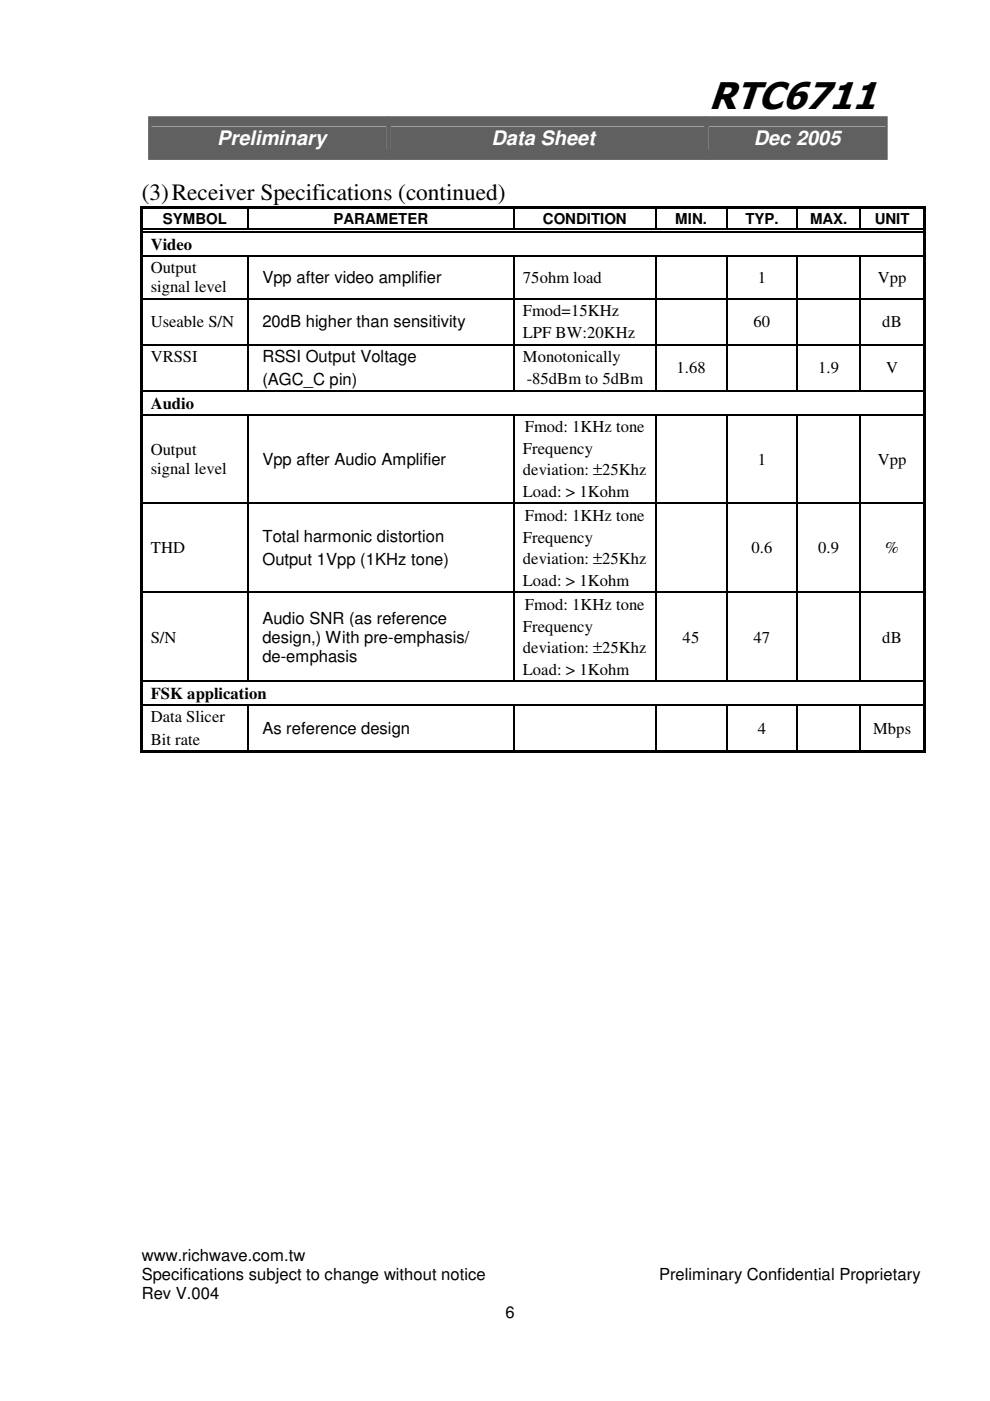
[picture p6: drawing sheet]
<svg xmlns="http://www.w3.org/2000/svg" width="210mm" height="297mm" viewBox="0 0 210 297" stroke-linecap="round" stroke-linejoin="round" font-family="sans-serif">
<defs><g id="words">
<text font-size="8.2" x="150.3" y="23">RTC6711</text>
<text font-size="5" x="30.1" y="42.5">(3)Receiver Specifications (continued)</text>
<g font-size="4.2" fill="#fff">
<text x="46.1" y="30.8">Preliminary</text>
<text x="104.2" y="30.8">Data Sheet</text>
<text x="159.8" y="30.8">Dec 2005</text>
</g>
<g font-size="3.5">
<text x="32" y="53">Video</text>
<text x="32" y="57.9">Output</text>
<text x="55.6" y="59.9">Vpp after video amplifier</text>
<text x="110.9" y="59.9">75ohm load</text>
<text x="160.7" y="59.9">1</text>
<text x="186.1" y="59.9">Vpp</text>
<text x="32" y="62">signal level</text>
<text x="32" y="69.3">Useable S/N</text>
<text x="55.6" y="69.4">20dB higher than sensitivity</text>
<text x="110.9" y="67">Fmod=15KHz</text>
<text x="110.9" y="71.7">LPF BW:20KHz</text>
<text x="159.8" y="69.3">60</text>
<text x="187.1" y="69.3">dB</text>
<text x="32" y="76.8">VRSSI</text>
<text x="55.6" y="76.8">RSSI Output Voltage</text>
<text x="110.9" y="76.8">Monotonically</text>
<text x="55.6" y="81.6">(AGC_C pin)</text>
<text x="111.7" y="81.5">-85dBm to 5dBm</text>
<text x="143.4" y="79.1">1.68</text>
<text x="173.5" y="79.1">1.9</text>
<text x="187.9" y="79.1">V</text>
<text x="32" y="86.6">Audio</text>
<text x="111.3" y="91.6">Fmod: 1KHz tone</text>
<text x="32" y="96.5">Output</text>
<text x="32" y="100.5">signal level</text>
<text x="55.6" y="98.6">Vpp after Audio Amplifier</text>
<text x="110.9" y="96.3">Frequency</text>
<text x="110.9" y="100.6">deviation: ±25Khz</text>
<text x="160.7" y="98.5">1</text>
<text x="186.1" y="98.5">Vpp</text>
<text x="110.9" y="105.4">Load: &gt; 1Kohm</text>
<text x="111.3" y="110.4">Fmod: 1KHz tone</text>
<text x="32" y="117.3">THD</text>
<text x="55.6" y="115">Total harmonic distortion</text>
<text x="55.6" y="119.8">Output 1Vpp (1KHz tone)</text>
<text x="110.9" y="115.2">Frequency</text>
<text x="110.9" y="119.5">deviation: ±25Khz</text>
<text x="159.3" y="117.3">0.6</text>
<text x="173.5" y="117.3">0.9</text>
<text x="187.7" y="117.3">%</text>
<text x="110.9" y="124.2">Load: &gt; 1Kohm</text>
<text x="111.3" y="129.3">Fmod: 1KHz tone</text>
<text x="32" y="136.2">S/N</text>
<text x="55.6" y="132.2">Audio SNR (as reference</text>
<text x="55.6" y="136.3">design,) With pre-emphasis/</text>
<text x="110.9" y="134">Frequency</text>
<text x="144.7" y="136.2">45</text>
<text x="159.8" y="136.2">47</text>
<text x="187.1" y="136.2">dB</text>
<text x="55.6" y="140.4">de-emphasis</text>
<text x="110.9" y="138.4">deviation: ±25Khz</text>
<text x="110.9" y="143.1">Load: &gt; 1Kohm</text>
<text x="32" y="148.3">FSK application</text>
<text x="32" y="153.2">Data Slicer</text>
<text x="55.6" y="155.6">As reference design</text>
<text x="160.7" y="155.5">4</text>
<text x="185.1" y="155.5">Mbps</text>
<text x="32" y="157.9">Bit rate</text>
<text x="30.1" y="267.3">www.richwave.com.tw</text>
<text x="30.1" y="271.4">Specifications subject to change without notice</text>
<text x="30.1" y="275.4">Rev V.004</text>
<text x="139.7" y="271.4">Preliminary Confidential Proprietary</text>
<text x="107.2" y="279.5">6</text>
</g>
<g font-size="3.2">
<text x="34.5" y="47.4">SYMBOL</text>
<text x="70.7" y="47.4">PARAMETER</text>
<text x="115.1" y="47.4">CONDITION</text>
<text x="143.2" y="47.4">MIN.</text>
<text x="158" y="47.4">TYP.</text>
<text x="171.7" y="47.4">MAX.</text>
<text x="185.5" y="47.4">UNIT</text>
</g>
</g></defs>
<g fill="#606060">
<path d="M31.4 24.6h51v9.3h-51z"/>
<path d="M32.1 26.8h49.8v4.9h-49.8z"/>
<path d="M82.1 24.6h67.7v9.3h-67.7z"/>
<path d="M82.9 26.8h66.4v4.9h-66.4z"/>
<path d="M149.5 24.6h38.7v9.3h-38.7z"/>
<path d="M150.3 26.8h37.4v4.9h-37.4z"/>
</g>
<g fill="#fff">
<path d="M30.1 264.1h165.1v4h-165.1z"/>
<path d="M30.1 268.1h165.1v4h-165.1z"/>
<path d="M30.1 272.2h16.4v4h-16.4z"/>
<path d="M107.2 276.2h1.9v4h-1.9z"/>
<path d="M36.4 37.8h70.8v5.8h-70.8z"/>
<path d="M34.5 44.4h13.6v3.8h-13.6z"/>
<path d="M70.7 44.4h20.1v3.8h-20.1z"/>
<path d="M115.1 44.4h17.8v3.8h-17.8z"/>
<path d="M143.2 44.4h6.7v3.8h-6.7z"/>
<path d="M158 44.4h7.1v3.8h-7.1z"/>
<path d="M171.7 44.4h8v3.8h-8z"/>
<path d="M185.5 44.4h7.4v3.8h-7.4z"/>
</g>
<g fill="#000">
<path d="M29.8 43.6h.5v.6h-.5zM29.8 44.2h.5v4.3h-.5zM30.3 43.6h22.2v.6h-22.2zM52.5 44.2h.2zM52.5 43.6h.5v.6h-.5zM53 43.6h55.8v.6h-55.8zM108.8 44.2h.3zM108.8 43.6h.5v.6h-.5zM109.3 43.6h29.6v.6h-29.6zM138.9 44.2h.2zM138.9 43.6h.5v.6h-.5zM139.4 43.6h14.5v.6h-14.5z"/>
<path d="M153.9 44.2h.3zM153.9 43.6h.5v.6h-.5zM154.4 43.6h14.6v.6h-14.6zM169 44.2h.2zM169 43.6h.5v.6h-.5zM169.5 43.6h12.7v.6h-12.7zM182.2 44.2h.3zM182.2 43.6h.5v.6h-.5zM182.7 43.6h13v.6h-13zM195.7 43.6h.6v.6h-.6zM195.7 44.2h.6v4.3h-.6z"/>
</g>
<path d="M52.6 44.2v4.3M109 44.2v4.3M139 44.2v4.3M154.1 44.2v4.3M169.1 44.2v4.3M182.3 44.2v4.3" fill="none" stroke="#000" stroke-width=".25"/>
<path d="M32 49.6h8.8v4.1h-8.8z" fill="#fff"/>
<g fill="#000">
<path d="M29.8 48.5h.5v.8h-.5zM29.8 49.3h.5v4.8h-.5zM52.5 48.5h.8v.3h-.8zM52.5 49h.8v.3h-.8zM108.8 48.5h.8v.3h-.8zM108.8 49h.8v.3h-.8zM138.9 48.5h.8v.3h-.8zM138.9 49h.8v.3h-.8zM153.9 48.5h.8v.3h-.8zM153.9 49h.8v.3h-.8zM169 48.5h.7v.3h-.7zM169 49h.7v.3h-.7z"/>
<path d="M182.2 48.5h.8v.3h-.8zM182.2 49h.8v.3h-.8zM195.7 48.5h.6v.8h-.6zM195.7 49.3h.6v4.8h-.6z"/>
</g>
<g fill="none" stroke="#000" stroke-width=".25">
<path d="M30.3 48.6h22.2M30.3 49.1h22.2M53.3 48.6h55.5M53.3 49.1h55.5M109.6 48.6h29.3M109.6 49.1h29.3M139.7 48.6h14.2M139.7 49.1h14.2M154.7 48.6h14.3M154.7 49.1h14.3M169.7 48.6h12.5M169.7 49.1h12.5"/>
<path d="M183 48.6h12.7M183 49.1h12.7"/>
</g>
<g fill="#fff">
<path d="M32 54.6h9.7v4.1h-9.7z"/>
<path d="M32 58.7h16.1v4.1h-16.1z"/>
<path d="M55.6 56.7h38v4h-38z"/>
<path d="M110.9 56.6h16.7v4.1h-16.7z"/>
<path d="M160.7 56.6h1.7v4.1h-1.7z"/>
<path d="M186.1 56.6h6.1v4.1h-6.1z"/>
</g>
<path d="M29.8 54.1h.5v.2h-.5zM52.5 54.1h.2v.2h-.2zM108.8 54.1h.3v.2h-.3zM138.9 54.1h.2v.2h-.2zM153.9 54.1h.3v.2h-.3zM169 54.1h.2v.2h-.2zM182.2 54.1h.3v.2h-.3zM195.7 54.1h.6v.2h-.6zM29.8 54.3h.5v8.9h-.5zM195.7 54.3h.6v8.9h-.6z" fill="#000"/>
<g fill="none" stroke="#000" stroke-width=".25">
<path d="M30.3 54.2h22.2M52.6 54.3v8.9M52.7 54.2h56.1M109 54.3v8.9M109.1 54.2h29.8M139 54.3v8.9M139.1 54.2h14.8M154.1 54.3v8.9M154.2 54.2h14.8M169.1 54.3v8.9M169.2 54.2h13M182.3 54.3v8.9"/>
<path d="M182.5 54.2h13.2"/>
</g>
<g fill="#fff">
<path d="M32 66h17.7v4.2h-17.7z"/>
<path d="M55.6 66.2h43.2v4h-43.2z"/>
<path d="M110.9 63.7h20.4v4.1h-20.4z"/>
<path d="M110.9 68.4h23.8v4.2h-23.8z"/>
<path d="M159.8 66h3.5v4.2h-3.5z"/>
<path d="M187.1 66h4.1v4.2h-4.1z"/>
</g>
<path d="M29.8 63.2h.5v.2h-.5zM29.8 63.4h.5v9.5h-.5zM52.5 63.2h.2v.2h-.2zM108.8 63.2h.3v.2h-.3zM138.9 63.2h.2v.2h-.2zM153.9 63.2h.3v.2h-.3zM169 63.2h.2v.2h-.2zM182.2 63.2h.3v.2h-.3zM195.7 63.2h.6v.2h-.6zM195.7 63.4h.6v9.5h-.6z" fill="#000"/>
<g fill="none" stroke="#000" stroke-width=".25">
<path d="M30.3 63.3h22.2M52.6 63.4v9.5M52.7 63.3h56.1M109 63.4v9.5M109.1 63.3h29.8M139 63.4v9.5M139.1 63.3h14.8M154.1 63.4v9.5M154.2 63.3h14.8M169.1 63.4v9.5M169.2 63.3h13M182.3 63.4v9.5"/>
<path d="M182.5 63.3h13.2"/>
</g>
<g fill="#fff">
<path d="M32 73.4h9.9v4.2h-9.9z"/>
<path d="M55.6 73.6h32.7v4h-32.7z"/>
<path d="M55.6 78.3h20.2v4h-20.2z"/>
<path d="M110.9 73.4h20.7v4.2h-20.7z"/>
<path d="M111.7 78.2h24.6v4.1h-24.6z"/>
<path d="M143.4 75.8h6.2v4.2h-6.2z"/>
<path d="M173.5 75.8h4.4v4.2h-4.4z"/>
<path d="M187.9 75.8h2.5v4.2h-2.5z"/>
</g>
<path d="M29.8 72.9h.5v.3h-.5zM52.5 72.9h.2v.3h-.2zM108.8 72.9h.3v.3h-.3zM138.9 72.9h.2v.3h-.2zM153.9 72.9h.3v.3h-.3zM169 72.9h.2v.3h-.2zM182.2 72.9h.3v.3h-.3zM195.7 72.9h.6v.3h-.6zM29.8 73.2h.5v9.5h-.5zM195.7 73.2h.6v9.5h-.6z" fill="#000"/>
<g fill="none" stroke="#000" stroke-width=".25">
<path d="M30.3 73.1h22.2M52.6 73.2v9.5M52.7 73.1h56.1M109 73.2v9.5M109.1 73.1h29.8M139 73.2v9.5M139.1 73.1h14.8M154.1 73.2v9.5M154.2 73.1h14.8M169.1 73.2v9.5M169.2 73.1h13M182.3 73.2v9.5"/>
<path d="M182.5 73.1h13.2"/>
</g>
<path d="M32 83.3h9.1v4.1h-9.1z" fill="#fff"/>
<path d="M29.8 82.7h.5v.3h-.5zM29.8 83h.5v4.8h-.5zM52.5 82.7h.2v.3h-.2zM108.8 82.7h.3v.3h-.3zM138.9 82.7h.2v.3h-.2zM153.9 82.7h.3v.3h-.3zM169 82.7h.2v.3h-.2zM182.2 82.7h.3v.3h-.3zM195.7 82.7h.6v.3h-.6zM195.7 83h.6v4.8h-.6z" fill="#000"/>
<path d="M30.3 82.8h22.2M52.7 82.8h56.1M109.1 82.8h29.8M139.1 82.8h14.8M154.2 82.8h14.8M169.2 82.8h13M182.5 82.8h13.2" fill="none" stroke="#000" stroke-width=".25"/>
<g fill="#fff">
<path d="M32 93.2h9.7v4.1h-9.7z"/>
<path d="M32 97.2h16.1v4.2h-16.1z"/>
<path d="M55.6 95.3h39v4h-39z"/>
<path d="M111.3 88.3h25.4v4.1h-25.4z"/>
<path d="M110.9 93h14.8v4.2h-14.8z"/>
<path d="M110.9 97.1h26.2v4.4h-26.2z"/>
<path d="M110.9 102.1h22.5v4.2h-22.5z"/>
<path d="M160.7 95.2h1.7v4.2h-1.7z"/>
<path d="M186.1 95.2h6.1v4.2h-6.1z"/>
</g>
<path d="M29.8 87.8h.5v.2h-.5zM52.5 87.8h.2v.2h-.2zM108.8 87.8h.3v.2h-.3zM138.9 87.8h.2v.2h-.2zM153.9 87.8h.3v.2h-.3zM169 87.8h.2v.2h-.2zM182.2 87.8h.3v.2h-.3zM195.7 87.8h.6v.2h-.6zM29.8 88h.5v18.6h-.5zM195.7 88h.6v18.6h-.6z" fill="#000"/>
<g fill="none" stroke="#000" stroke-width=".25">
<path d="M30.3 87.9h22.2M52.6 88v18.6M52.7 87.9h56.1M109 88v18.6M109.1 87.9h29.8M139 88v18.6M139.1 87.9h14.8M154.1 88v18.6M154.2 87.9h14.8M169.1 88v18.6M169.2 87.9h13M182.3 88v18.6"/>
<path d="M182.5 87.9h13.2"/>
</g>
<g fill="#fff">
<path d="M32 114h7.2v4.2h-7.2z"/>
<path d="M55.6 111.8h38.6v4h-38.6z"/>
<path d="M55.6 116.5h39.6v4.1h-39.6z"/>
<path d="M111.3 107.1h25.4v4.2h-25.4z"/>
<path d="M110.9 111.9h14.8v4.1h-14.8z"/>
<path d="M110.9 116h26.2v4.4h-26.2z"/>
<path d="M110.9 120.9h22.5v4.2h-22.5z"/>
<path d="M159.3 114h4.5v4.2h-4.5z"/>
<path d="M173.5 114h4.4v4.2h-4.4z"/>
<path d="M187.7 114h2.9v4.2h-2.9z"/>
</g>
<path d="M29.8 106.6h.5v.2h-.5zM52.5 106.6h.2v.2h-.2zM108.8 106.6h.3v.2h-.3zM138.9 106.6h.2v.2h-.2zM153.9 106.6h.3v.2h-.3zM169 106.6h.2v.2h-.2zM182.2 106.6h.3v.2h-.3zM195.7 106.6h.6v.2h-.6zM29.8 106.8h.5v18.7h-.5zM195.7 106.8h.6v18.7h-.6z" fill="#000"/>
<g fill="none" stroke="#000" stroke-width=".25">
<path d="M30.3 106.7h22.2M52.6 106.8v18.7M52.7 106.7h56.1M109 106.8v18.7M109.1 106.7h29.8M139 106.8v18.7M139.1 106.7h14.8M154.1 106.8v18.7M154.2 106.7h14.8M169.1 106.8v18.7M169.2 106.7h13M182.3 106.8v18.7"/>
<path d="M182.5 106.7h13.2"/>
</g>
<g fill="#fff">
<path d="M32 132.9h5.4v4.2h-5.4z"/>
<path d="M55.6 129h39.2v4h-39.2z"/>
<path d="M55.6 133h43.9v4h-43.9z"/>
<path d="M55.6 137.1h20.2v4h-20.2z"/>
<path d="M111.3 126h25.4v4.1h-25.4z"/>
<path d="M110.9 130.7h14.8v4.2h-14.8z"/>
<path d="M110.9 134.9h26.2v4.3h-26.2z"/>
<path d="M110.9 139.8h22.5v4.2h-22.5z"/>
<path d="M144.7 132.9h3.6v4.2h-3.6z"/>
<path d="M159.8 132.9h3.5v4.2h-3.5z"/>
<path d="M187.1 132.9h4.1v4.2h-4.1z"/>
</g>
<path d="M29.8 125.5h.5v.2h-.5zM52.5 125.5h.2v.2h-.2zM108.8 125.5h.3v.2h-.3zM138.9 125.5h.2v.2h-.2zM153.9 125.5h.3v.2h-.3zM169 125.5h.2v.2h-.2zM182.2 125.5h.3v.2h-.3zM195.7 125.5h.6v.2h-.6zM29.8 125.7h.5v18.7h-.5zM195.7 125.7h.6v18.7h-.6z" fill="#000"/>
<g fill="none" stroke="#000" stroke-width=".25">
<path d="M30.3 125.6h22.2M52.6 125.7v18.7M52.7 125.6h56.1M109 125.7v18.7M109.1 125.6h29.8M139 125.7v18.7M139.1 125.6h14.8M154.1 125.7v18.7M154.2 125.6h14.8M169.1 125.7v18.7M169.2 125.6h13M182.3 125.7v18.7"/>
<path d="M182.5 125.6h13.2"/>
</g>
<path d="M32 144.9h24.6v4.1h-24.6z" fill="#fff"/>
<path d="M29.8 144.4h.5v.2h-.5zM29.8 144.6h.5v4.8h-.5zM52.5 144.4h.2v.2h-.2zM108.8 144.4h.3v.2h-.3zM138.9 144.4h.2v.2h-.2zM153.9 144.4h.3v.2h-.3zM169 144.4h.2v.2h-.2zM182.2 144.4h.3v.2h-.3zM195.7 144.4h.6v.2h-.6zM195.7 144.6h.6v4.8h-.6z" fill="#000"/>
<path d="M30.3 144.5h22.2M52.7 144.5h56.1M109.1 144.5h29.8M139.1 144.5h14.8M154.2 144.5h14.8M169.2 144.5h13M182.5 144.5h13.2" fill="none" stroke="#000" stroke-width=".25"/>
<g fill="#fff">
<path d="M32 149.9h15.7v4.1h-15.7z"/>
<path d="M32 154.6h10.5v4.2h-10.5z"/>
<path d="M55.6 152.4h31.4v4h-31.4z"/>
<path d="M160.7 152.2h1.7v4.2h-1.7z"/>
<path d="M185.1 152.2h8.1v4.2h-8.1z"/>
</g>
<g fill="#000">
<path d="M29.8 149.4h.5v.2h-.5zM29.8 149.6h.5v9.6h-.5zM29.8 159.2h.5v.5h-.5zM30.3 159.2h22.2v.5h-22.2zM52.5 149.4h.2v.2h-.2zM52.5 159.2h.5v.5h-.5zM53 159.2h55.8v.5h-55.8zM108.8 149.4h.3v.2h-.3zM108.8 159.2h.5v.5h-.5zM109.3 159.2h29.6v.5h-29.6zM138.9 149.4h.2v.2h-.2zM138.9 159.2h.5v.5h-.5z"/>
<path d="M139.4 159.2h14.5v.5h-14.5zM153.9 149.4h.3v.2h-.3zM153.9 159.2h.5v.5h-.5zM154.4 159.2h14.6v.5h-14.6zM169 149.4h.2v.2h-.2zM169 159.2h.5v.5h-.5zM169.5 159.2h12.7v.5h-12.7zM182.2 149.4h.3v.2h-.3zM182.2 159.2h.5v.5h-.5zM182.7 159.2h13v.5h-13zM195.7 149.4h.6v.2h-.6zM195.7 149.6h.6v9.6h-.6z"/>
<path d="M195.7 159.2h.6v.5h-.6z"/>
</g>
<g fill="none" stroke="#000" stroke-width=".25">
<path d="M30.3 149.5h22.2M52.6 149.6v9.6M52.7 149.5h56.1M109 149.6v9.6M109.1 149.5h29.8M139 149.6v9.6M139.1 149.5h14.8M154.1 149.6v9.6M154.2 149.5h14.8M169.1 149.6v9.6M169.2 149.5h13M182.3 149.6v9.6"/>
<path d="M182.5 149.5h13.2"/>
</g>
<use href="#words"/>
</svg>
